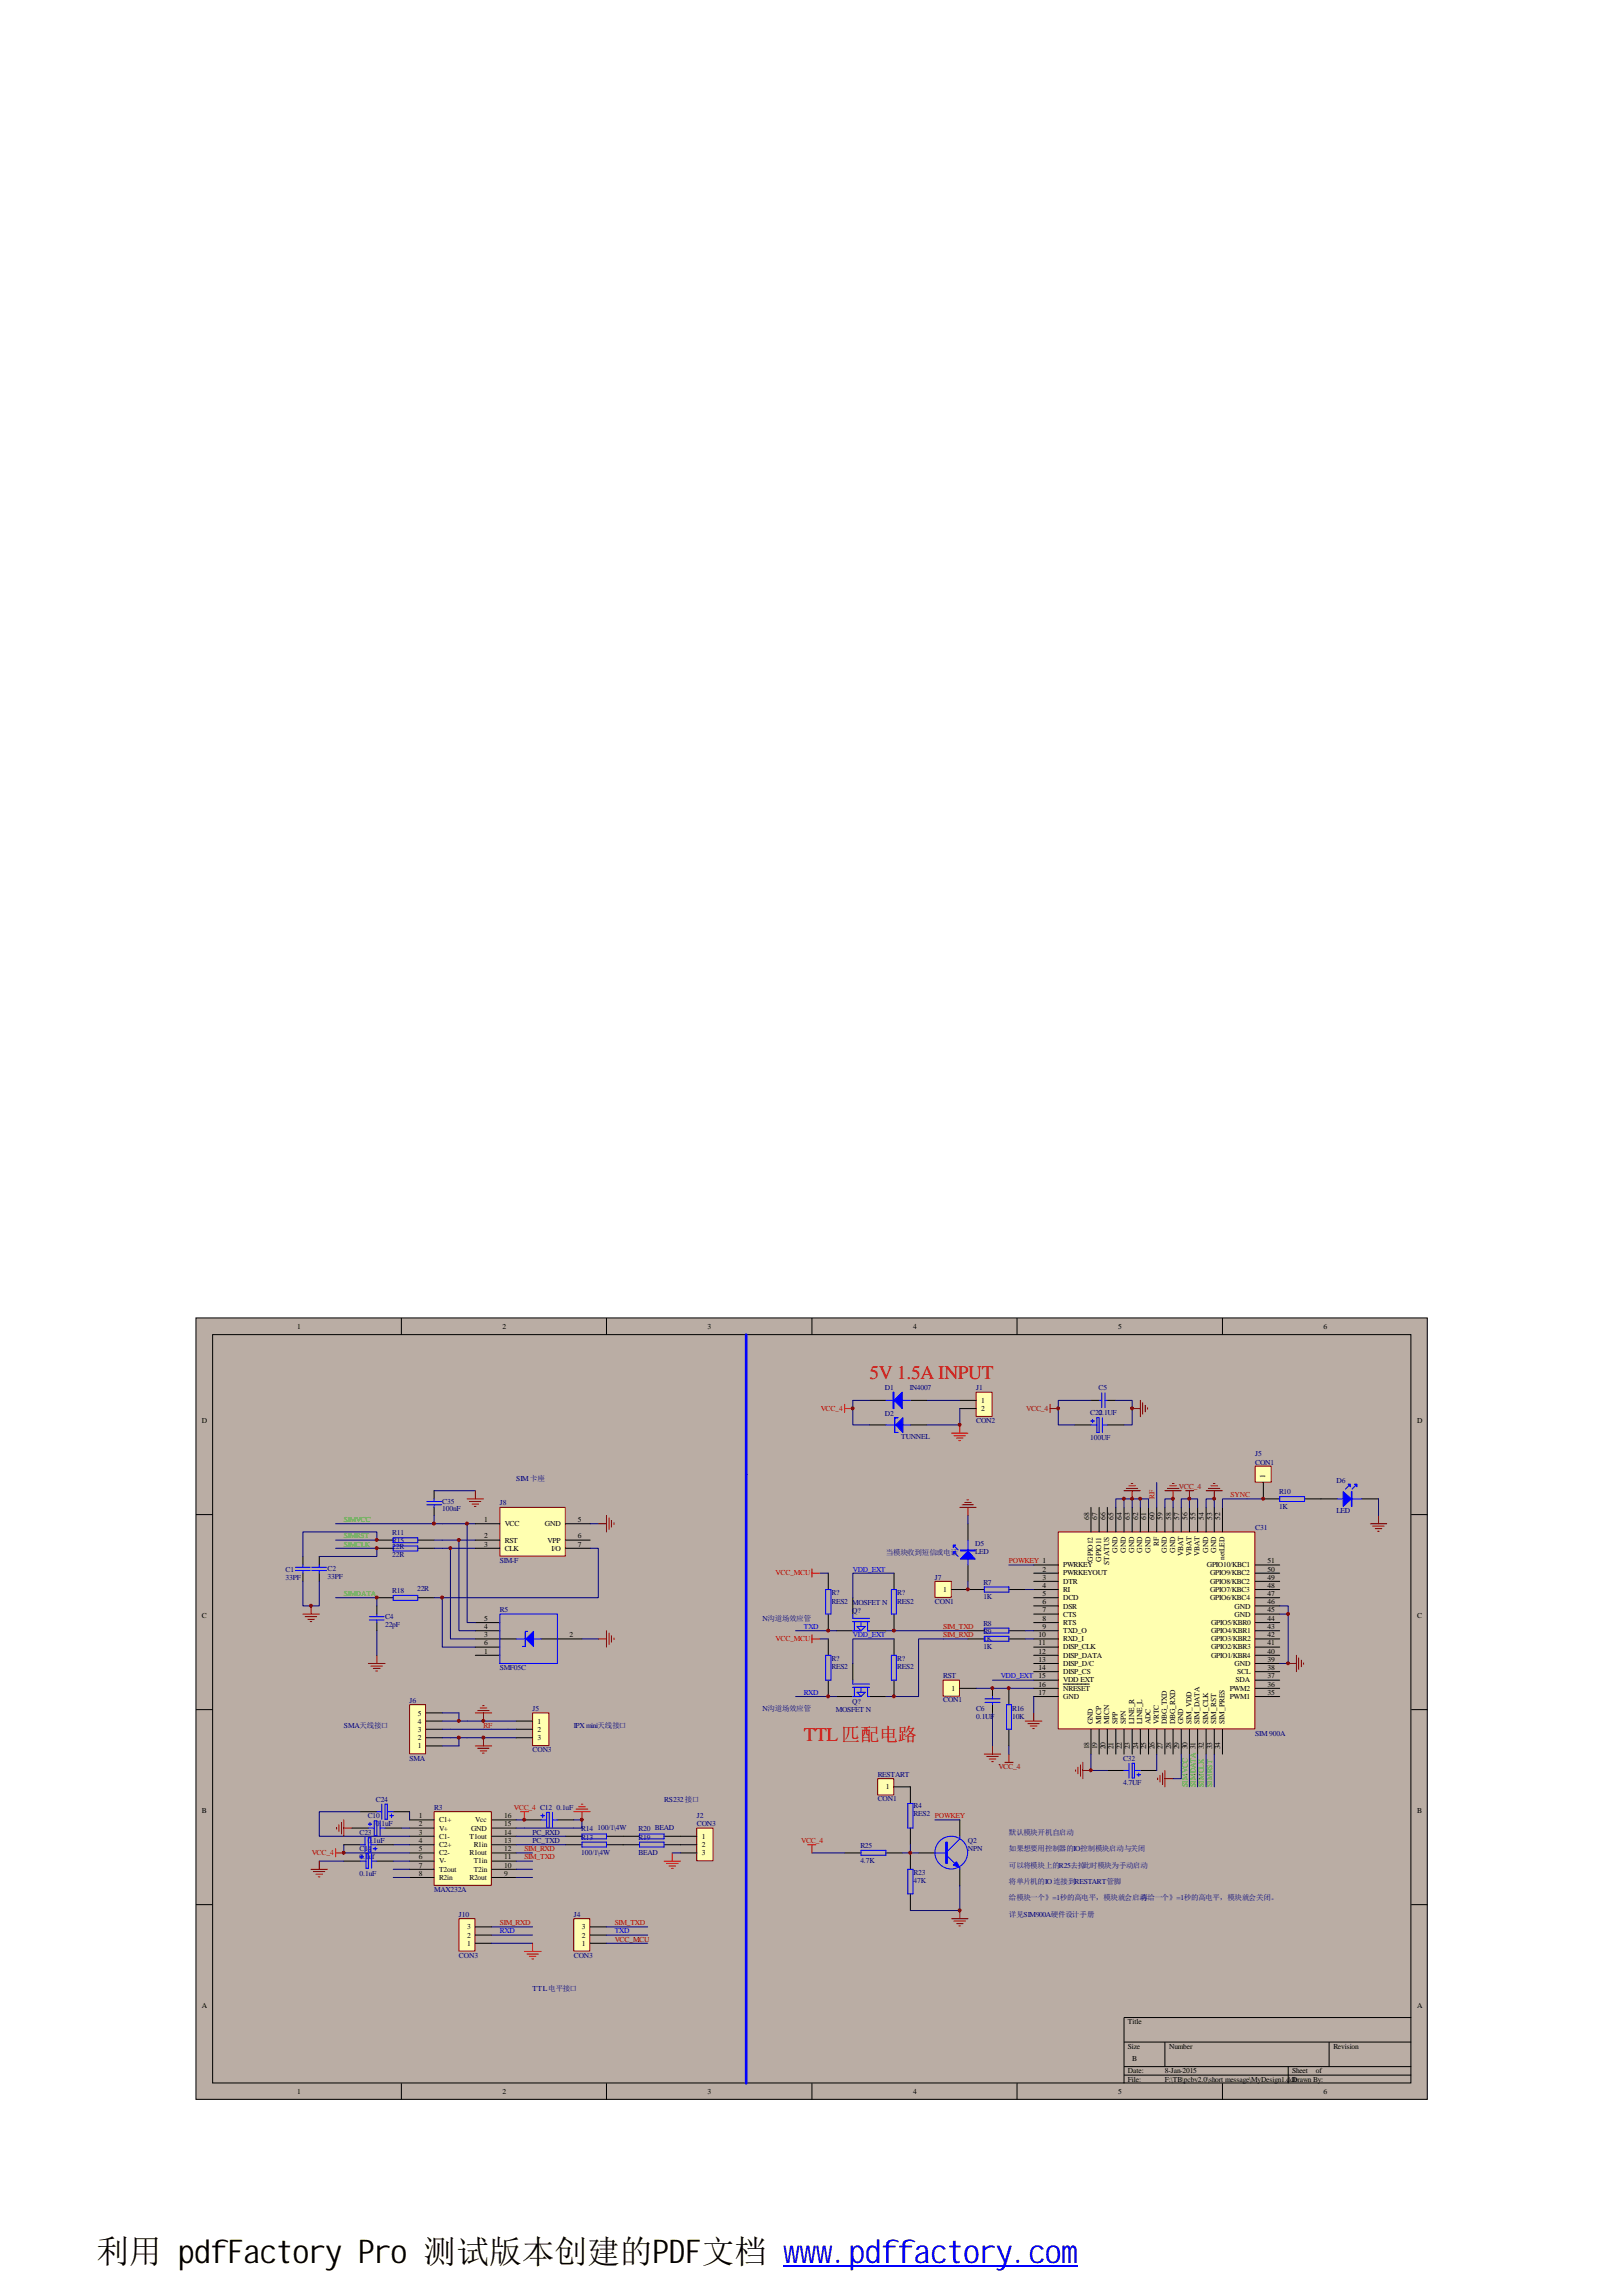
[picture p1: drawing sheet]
<svg xmlns="http://www.w3.org/2000/svg" width="210mm" height="297mm" viewBox="0 0 210 297" stroke-linecap="round" stroke-linejoin="round" font-family="sans-serif">
<defs><g id="words">
<text font-size="4.2" x="12.5" y="292.7">利用 pdfFactory Pro 测试版本创建的PDF文档 www.pdffactory.com</text>
<g font-size="2.5" fill="#f00">
<text x="112.5" y="178.4">5V 1.5A INPUT</text>
<text x="104" y="225.2">TTL匹配电路</text>
</g>
<g font-size="1">
<text x="38.4" y="171.9">1</text>
<text x="65" y="171.9">2</text>
<text x="91.6" y="171.9">3</text>
<text x="118.2" y="171.9">4</text>
<text x="144.7" y="171.9">5</text>
<text x="171.3" y="171.9">6</text>
<text x="26.1" y="184.1">D</text>
<text x="127" y="181.5">1</text>
<text x="127" y="182.5">2</text>
<text x="183.4" y="184.1">D</text>
<text x="163.7" y="191.2" transform="rotate(-90 163.7 191.2)">1</text>
<text x="62.7" y="196.9">1</text>
<text x="65.3" y="197.4">VCC</text>
<text x="70.5" y="197.4">GND</text>
<text x="74.8" y="196.9">5</text>
<text x="140.9" y="196.6" transform="rotate(-90 140.9 196.6)">68</text>
<text x="142" y="196.6" transform="rotate(-90 142 196.6)">67</text>
<text x="143" y="196.6" transform="rotate(-90 143 196.6)">66</text>
<text x="144.1" y="196.6" transform="rotate(-90 144.1 196.6)">65</text>
<text x="145.2" y="196.6" transform="rotate(-90 145.2 196.6)">64</text>
<text x="146.2" y="196.6" transform="rotate(-90 146.2 196.6)">63</text>
<text x="147.3" y="196.6" transform="rotate(-90 147.3 196.6)">62</text>
<text x="148.3" y="196.6" transform="rotate(-90 148.3 196.6)">61</text>
<text x="149.4" y="196.6" transform="rotate(-90 149.4 196.6)">60</text>
<text x="150.5" y="196.6" transform="rotate(-90 150.5 196.6)">59</text>
<text x="151.6" y="196.6" transform="rotate(-90 151.6 196.6)">58</text>
<text x="152.6" y="196.6" transform="rotate(-90 152.6 196.6)">57</text>
<text x="153.7" y="196.6" transform="rotate(-90 153.7 196.6)">56</text>
<text x="154.7" y="196.6" transform="rotate(-90 154.7 196.6)">55</text>
<text x="155.8" y="196.6" transform="rotate(-90 155.8 196.6)">54</text>
<text x="156.8" y="196.6" transform="rotate(-90 156.8 196.6)">53</text>
<text x="157.9" y="196.6" transform="rotate(-90 157.9 196.6)">52</text>
<text x="62.7" y="199">2</text>
<text x="62.7" y="200.1">3</text>
<text x="65.3" y="199.6">RST</text>
<text x="65.3" y="200.6">CLK</text>
<text x="70.9" y="199.6">VPP</text>
<text x="71.4" y="200.6">I/O</text>
<text x="74.8" y="199">6</text>
<text x="74.8" y="200.1">7</text>
<text x="134.9" y="203.3">2</text>
<text x="137.6" y="202.8">PWRKEY</text>
<text x="137.6" y="203.8">PWRKEYOUT</text>
<text x="141.4" y="202" transform="rotate(-90 141.4 202)">GPIO12</text>
<text x="142.5" y="202" transform="rotate(-90 142.5 202)">GPIO11</text>
<text x="143.6" y="202.5" transform="rotate(-90 143.6 202.5)">STATUS</text>
<text x="144.6" y="200.9" transform="rotate(-90 144.6 200.9)">GND</text>
<text x="145.7" y="200.9" transform="rotate(-90 145.7 200.9)">GND</text>
<text x="146.8" y="200.9" transform="rotate(-90 146.8 200.9)">GND</text>
<text x="147.8" y="200.9" transform="rotate(-90 147.8 200.9)">GND</text>
<text x="148.9" y="200.9" transform="rotate(-90 148.9 200.9)">GND</text>
<text x="149.9" y="200" transform="rotate(-90 149.9 200)">RF</text>
<text x="151" y="200.9" transform="rotate(-90 151 200.9)">GND</text>
<text x="152.1" y="200.9" transform="rotate(-90 152.1 200.9)">GND</text>
<text x="153.1" y="201.4" transform="rotate(-90 153.1 201.4)">VBAT</text>
<text x="154.2" y="201.4" transform="rotate(-90 154.2 201.4)">VBAT</text>
<text x="155.2" y="201.4" transform="rotate(-90 155.2 201.4)">VBAT</text>
<text x="156.2" y="202.8">GPIO10/KBC1</text>
<text x="156.3" y="200.9" transform="rotate(-90 156.3 200.9)">GND</text>
<text x="156.6" y="203.8">GPIO9/KBC2</text>
<text x="157.4" y="200.9" transform="rotate(-90 157.4 200.9)">GND</text>
<text x="158.5" y="201.8" transform="rotate(-90 158.5 201.8)">netLED</text>
<text x="164" y="203.3">50</text>
<text x="164" y="202.2">51</text>
<text x="26.1" y="209.4">C</text>
<text x="62.7" y="209.7">5</text>
<text x="122" y="205.9">1</text>
<text x="134.9" y="204.4">3</text>
<text x="134.9" y="205.4">4</text>
<text x="134.9" y="206.5">5</text>
<text x="134.9" y="207.5">6</text>
<text x="134.9" y="208.6">7</text>
<text x="134.9" y="209.7">8</text>
<text x="137.6" y="204.9">DTR</text>
<text x="137.6" y="205.9">RI</text>
<text x="137.6" y="207">DCD</text>
<text x="137.6" y="208.1">DSR</text>
<text x="137.6" y="209.2">CTS</text>
<text x="156.6" y="207">GPIO6/KBC4</text>
<text x="156.6" y="205.9">GPIO7/KBC3</text>
<text x="156.6" y="204.9">GPIO8/KBC2</text>
<text x="159.8" y="209.2">GND</text>
<text x="159.8" y="208.1">GND</text>
<text x="164" y="209.7">44</text>
<text x="164" y="208.6">45</text>
<text x="164" y="207.5">46</text>
<text x="164" y="206.5">47</text>
<text x="164" y="205.4">48</text>
<text x="164" y="204.4">49</text>
<text x="183.4" y="209.4">C</text>
<text x="62.7" y="213.9">1</text>
<text x="62.7" y="212.9">6</text>
<text x="62.7" y="211.8">3</text>
<text x="62.7" y="210.8">4</text>
<text x="73.7" y="211.8">2</text>
<text x="134.4" y="211.8">10</text>
<text x="134.4" y="212.9">11</text>
<text x="134.4" y="213.9">12</text>
<text x="134.4" y="215">13</text>
<text x="134.9" y="210.8">9</text>
<text x="137.6" y="210.2">RTS</text>
<text x="137.6" y="211.3">TXD_O</text>
<text x="137.6" y="212.3">RXD_I</text>
<text x="137.6" y="213.4">DISP_CLK</text>
<text x="137.6" y="214.5">DISP_DATA</text>
<text x="137.6" y="215.5">DISP_D/C</text>
<text x="156.7" y="214.5">GPIO1/KBR4</text>
<text x="156.7" y="213.4">GPIO2/KBR3</text>
<text x="156.7" y="212.3">GPIO3/KBR2</text>
<text x="156.7" y="211.3">GPIO4/KBR1</text>
<text x="156.7" y="210.2">GPIO5/KBR0</text>
<text x="159.8" y="215.5">GND</text>
<text x="164" y="215">39</text>
<text x="164" y="213.9">40</text>
<text x="164" y="212.9">41</text>
<text x="164" y="211.8">42</text>
<text x="164" y="210.8">43</text>
<text x="54.1" y="221.9">5</text>
<text x="123.1" y="218.7">1</text>
<text x="134.4" y="216.1">14</text>
<text x="134.4" y="218.2">16</text>
<text x="134.4" y="219.3">17</text>
<text x="137.6" y="216.6">DISP_CS</text>
<text x="137.6" y="217.7">VDD EXT</text>
<text x="137.6" y="218.7">NRESET</text>
<text x="137.6" y="219.8">GND</text>
<text x="159.1" y="219.8">PWM1</text>
<text x="159.1" y="218.7">PWM2</text>
<text x="159.9" y="217.7">SDA</text>
<text x="160.1" y="216.6">SCL</text>
<text x="164" y="219.3">35</text>
<text x="164" y="218.2">36</text>
<text x="164" y="217.1">37</text>
<text x="164" y="216.1">38</text>
<text x="54.1" y="226.2">1</text>
<text x="54.1" y="225.1">2</text>
<text x="54.1" y="224.1">3</text>
<text x="54.1" y="223">4</text>
<text x="69.6" y="223">1</text>
<text x="69.6" y="224.1">2</text>
<text x="69.6" y="225.1">3</text>
<text x="140.9" y="226.3" transform="rotate(-90 140.9 226.3)">18</text>
<text x="141.4" y="223.1" transform="rotate(-90 141.4 223.1)">GND</text>
<text x="142" y="226.3" transform="rotate(-90 142 226.3)">19</text>
<text x="142.5" y="223.1" transform="rotate(-90 142.5 223.1)">MICP</text>
<text x="143" y="226.3" transform="rotate(-90 143 226.3)">20</text>
<text x="143.6" y="223.1" transform="rotate(-90 143.6 223.1)">MICN</text>
<text x="144.1" y="226.3" transform="rotate(-90 144.1 226.3)">21</text>
<text x="144.6" y="223.1" transform="rotate(-90 144.6 223.1)">SPP</text>
<text x="145.2" y="226.3" transform="rotate(-90 145.2 226.3)">22</text>
<text x="145.7" y="223.1" transform="rotate(-90 145.7 223.1)">SPN</text>
<text x="146.2" y="226.3" transform="rotate(-90 146.2 226.3)">23</text>
<text x="146.8" y="223.1" transform="rotate(-90 146.8 223.1)">LINE_R</text>
<text x="147.3" y="226.3" transform="rotate(-90 147.3 226.3)">24</text>
<text x="147.8" y="223.1" transform="rotate(-90 147.8 223.1)">LINE_L</text>
<text x="148.3" y="226.3" transform="rotate(-90 148.3 226.3)">25</text>
<text x="148.9" y="223.1" transform="rotate(-90 148.9 223.1)">ADC</text>
<text x="149.4" y="226.3" transform="rotate(-90 149.4 226.3)">26</text>
<text x="149.9" y="223.1" transform="rotate(-90 149.9 223.1)">VRTC</text>
<text x="150.5" y="226.3" transform="rotate(-90 150.5 226.3)">27</text>
<text x="151" y="223.1" transform="rotate(-90 151 223.1)">DBG_TXD</text>
<text x="151.6" y="226.3" transform="rotate(-90 151.6 226.3)">28</text>
<text x="152.1" y="223.1" transform="rotate(-90 152.1 223.1)">DBG_RXD</text>
<text x="152.6" y="226.3" transform="rotate(-90 152.6 226.3)">29</text>
<text x="153.1" y="223.1" transform="rotate(-90 153.1 223.1)">GND</text>
<text x="153.7" y="226.3" transform="rotate(-90 153.7 226.3)">30</text>
<text x="154.2" y="223.1" transform="rotate(-90 154.2 223.1)">SIM_VDD</text>
<text x="155.2" y="223.1" transform="rotate(-90 155.2 223.1)">SIM_DATA</text>
<text x="155.8" y="226.3" transform="rotate(-90 155.8 226.3)">32</text>
<text x="156.3" y="223.1" transform="rotate(-90 156.3 223.1)">SIM_CLK</text>
<text x="156.8" y="226.3" transform="rotate(-90 156.8 226.3)">33</text>
<text x="157.4" y="223.1" transform="rotate(-90 157.4 223.1)">SIM_RST</text>
<text x="157.9" y="226.3" transform="rotate(-90 157.9 226.3)">34</text>
<text x="158.5" y="223.1" transform="rotate(-90 158.5 223.1)">SIM_PRES</text>
<text x="114.6" y="231.5">1</text>
<text x="26.1" y="234.6">B</text>
<text x="90.8" y="237.9">1</text>
<text x="90.8" y="239">2</text>
<text x="183.4" y="234.6">B</text>
<text x="90.8" y="240">3</text>
<text x="60.5" y="251.7">1</text>
<text x="60.5" y="250.7">2</text>
<text x="60.5" y="249.6">3</text>
<text x="75.3" y="251.7">1</text>
<text x="75.3" y="250.7">2</text>
<text x="75.3" y="249.6">3</text>
<text x="26.1" y="259.8">A</text>
<text x="146" y="261.9">Title</text>
<text x="183.4" y="259.8">A</text>
<text x="146" y="265">Size</text>
<text x="146" y="268.2">Date:</text>
<text x="146" y="269.3">File:</text>
<text x="146.5" y="266.6">B</text>
<text x="150.7" y="268.2">8-Jan-2015</text>
<text x="150.7" y="269.3">F:\TB\pcbv2.0\short message\MyDesign1.ddb</text>
<text x="151.3" y="265">Number</text>
<text x="167.2" y="268.2">Sheet</text>
<text x="167.2" y="269.3">Drawn By:</text>
<text x="170.3" y="268.2">of</text>
<text x="172.6" y="265">Revision</text>
<text x="38.4" y="270.9">1</text>
<text x="65" y="270.9">2</text>
<text x="91.6" y="270.9">3</text>
<text x="118.2" y="270.9">4</text>
<text x="144.7" y="270.9">5</text>
<text x="171.3" y="270.9">6</text>
</g>
<g font-size="1" fill="#000080">
<text x="114.5" y="179.9">D1</text>
<text x="117.7" y="179.9">IN4007</text>
<text x="126.3" y="179.9">J1</text>
<text x="142.2" y="179.9">C5</text>
<text x="114.5" y="183.2">D2</text>
<text x="126.3" y="184.1">CON2</text>
<text x="141.1" y="183.1">C22</text>
<text x="142.2" y="183.1">0.1UF</text>
<text x="66.8" y="191.6">SIM 卡座</text>
<text x="116.6" y="186.2">TUNNEL</text>
<text x="141.1" y="186.3">100UF</text>
<text x="162.4" y="188.4">J5</text>
<text x="162.4" y="189.5">CON1</text>
<text x="173" y="191.8">D6</text>
<text x="57.2" y="194.5">C35</text>
<text x="57.2" y="195.5">100nF</text>
<text x="64.7" y="194.8">J8</text>
<text x="162.4" y="198">C31</text>
<text x="165.5" y="193.3">R10</text>
<text x="165.5" y="195.2">1K</text>
<text x="173" y="195.7">LED</text>
<text x="37" y="203.3">C1</text>
<text x="42.4" y="203.2">C2</text>
<text x="50.8" y="199.7">R15</text>
<text x="50.8" y="201.5">22R</text>
<text x="50.8" y="198.6">R11</text>
<text x="50.8" y="200.4">22R</text>
<text x="64.7" y="202.2">SIM-F</text>
<text x="114.6" y="201.2">当模块收到短信或电话</text>
<text x="126.2" y="200">D5</text>
<text x="126.2" y="201.1">LED</text>
<text x="37" y="204.4">33PF</text>
<text x="42.4" y="204.2">33PF</text>
<text x="49.8" y="209.5">C4</text>
<text x="50.8" y="206.1">R18</text>
<text x="54" y="205.9">22R</text>
<text x="64.7" y="208.6">R5</text>
<text x="98.7" y="209.7">N沟道场效应管</text>
<text x="107.6" y="206.4">R?</text>
<text x="107.6" y="207.5">RES2 MOSFET N</text>
<text x="110.3" y="208.7">Q?</text>
<text x="116.1" y="206.4">R?</text>
<text x="116.1" y="207.5">RES2</text>
<text x="121" y="204.4">J7</text>
<text x="121" y="207.5">CON1</text>
<text x="127.3" y="205">R7</text>
<text x="127.3" y="206.9">1K</text>
<text x="49.8" y="210.4">22pF</text>
<text x="107.6" y="214.9">R?</text>
<text x="107.6" y="216">RES2</text>
<text x="116.1" y="214.9">R?</text>
<text x="116.1" y="216">RES2</text>
<text x="127.3" y="210.3">R8</text>
<text x="127.3" y="212.2">1K</text>
<text x="127.3" y="211.4">R9</text>
<text x="127.3" y="213.3">1K</text>
<text x="53" y="220.3">J6</text>
<text x="64.7" y="216.1">SMF05C</text>
<text x="68.9" y="221.4">J5</text>
<text x="98.7" y="221.4">N沟道场效应管</text>
<text x="108.2" y="221.5">MOSFET N</text>
<text x="110.3" y="220.4">Q?</text>
<text x="122" y="217.1">RST</text>
<text x="122" y="220.2">CON1</text>
<text x="126.3" y="221.3">C6</text>
<text x="131" y="221.3">R16</text>
<text x="44.5" y="223.5">SMA天线接口</text>
<text x="53" y="227.8">SMA</text>
<text x="68.9" y="226.7">CON3</text>
<text x="74.3" y="223.5">IPX mini天线接口</text>
<text x="126.3" y="222.4">0.1UF</text>
<text x="131" y="222.4">10K</text>
<text x="145.3" y="227.8">C32</text>
<text x="162.4" y="224.6">SIM 900A</text>
<text x="48.6" y="233.1">C24</text>
<text x="85.9" y="233.1">RS232接口</text>
<text x="113.6" y="229.9">RESTART</text>
<text x="113.6" y="233">CON1</text>
<text x="118.2" y="234">R4</text>
<text x="145.3" y="231">4.7UF</text>
<text x="46.5" y="237.3">C23</text>
<text x="46.5" y="239.5">C14</text>
<text x="47.6" y="235.2">C10</text>
<text x="47.6" y="238.4">0.1uF</text>
<text x="48.6" y="236.3">0.1uF</text>
<text x="56.2" y="234.2">R3</text>
<text x="68.9" y="237.3">PC_RXD</text>
<text x="68.9" y="238.4">PC_TXD</text>
<text x="72" y="234.2">0.1uF</text>
<text x="75.2" y="236.9">R14</text>
<text x="75.2" y="238">R13</text>
<text x="75.2" y="239.9">100/1\4W</text>
<text x="77.3" y="236.7">100/1\4W</text>
<text x="82.6" y="236.9">R20 BEAD</text>
<text x="82.6" y="238">R19</text>
<text x="82.6" y="239.9">BEAD</text>
<text x="90.2" y="235.2">J2</text>
<text x="90.2" y="236.3">CON3</text>
<text x="111.3" y="239">R25</text>
<text x="118.2" y="234.9">RES2</text>
<text x="125.3" y="238.4">Q2</text>
<text x="125.3" y="239.5">NPN</text>
<text x="130.6" y="237.3">默认模块开机自启动</text>
<text x="130.6" y="239.5">如果想要用控制器的IO控制模块启动与关闭</text>
<text x="46.5" y="240.6">0.1uf</text>
<text x="46.5" y="242.7">0.1uF</text>
<text x="56.2" y="244.8">MAX232A</text>
<text x="111.3" y="241">4.7K</text>
<text x="118.2" y="242.6">R23</text>
<text x="118.2" y="243.7">47K</text>
<text x="130.6" y="241.6">可以将模块上的R25去掉此时模块为手动启动</text>
<text x="130.6" y="243.7">将单片机的IO连接到RESTART管脚</text>
<text x="130.6" y="245.9">给模块一个》=1秒的高电平，模块就会启动</text>
<text x="147.6" y="245.9">再给一个》=1秒的高电平，模块就会关闭。</text>
<text x="59.4" y="248">J10</text>
<text x="74.3" y="248">J4</text>
<text x="130.6" y="248">详见SIM900A硬件设计手册</text>
<text x="59.4" y="253.3">CON3</text>
<text x="68.9" y="257.6">TTL电平接口</text>
<text x="74.3" y="253.3">CON3</text>
</g>
<g font-size="1" fill="#f00">
<text x="106.2" y="182.5">VCC_4</text>
<text x="100.4" y="203.8">VCC_MCU</text>
<text x="100.4" y="212.3">VCC_MCU</text>
</g>
<g font-size="1" fill="#800000">
<text x="132.8" y="182.5">VCC_4</text>
<text x="152.6" y="192.6">VCC_4</text>
<text x="129.2" y="228.8">VCC_4</text>
<text x="79.5" y="251.2">VCC_MCU</text>
</g>
<g font-size="1" fill="#00bf00">
<text x="44.5" y="196.9">SIMVCC</text>
<text x="44.5" y="200.1">SIMCLK</text>
<text x="44.5" y="199">SIMRST</text>
<text x="44.5" y="206.5">SIMDATA</text>
<text x="153.7" y="231.2" transform="rotate(-90 153.7 231.2)">SIMVCC</text>
<text x="154.7" y="231.2" transform="rotate(-90 154.7 231.2)">SIMDATA 31</text>
<text x="155.8" y="231.2" transform="rotate(-90 155.8 231.2)">SIMCLK</text>
<text x="156.8" y="231.2" transform="rotate(-90 156.8 231.2)">SIMRST</text>
</g>
<g font-size="1" fill="#bf0000">
<text x="149.4" y="193.9" transform="rotate(-90 149.4 193.9)">RF</text>
<text x="159.3" y="193.7">SYNC</text>
<text x="130.6" y="202.2">POWKEY 1</text>
<text x="122" y="210.8">SIM_TXD</text>
<text x="122" y="211.8">SIM_RXD</text>
<text x="62.6" y="223.5">RF</text>
<text x="66.5" y="234.2">VCC_4 C12</text>
<text x="67.9" y="239.5">SIM_RXD</text>
<text x="103.7" y="238.4">VCC_4</text>
<text x="121" y="235.2">POWKEY</text>
<text x="40.3" y="240">VCC_4</text>
<text x="67.9" y="240.6">SIM_TXD</text>
<text x="64.7" y="249.1">SIM_RXD</text>
<text x="79.5" y="249.1">SIM_TXD</text>
</g>
<g font-size="1" fill="#00f">
<text x="110.4" y="203.3">VDD_EXT</text>
<text x="104" y="210.8">TXD</text>
<text x="110.4" y="211.8">VDD_EXT</text>
<text x="104" y="219.3">RXD</text>
<text x="129.5" y="217.1">VDD_EXT 15</text>
<text x="64.7" y="250.1">RXD</text>
<text x="79.5" y="250.1">TXD</text>
</g>
<g font-size="1" fill="#080d02">
<text x="54.2" y="235.2">1</text>
<text x="54.2" y="236.3">2</text>
<text x="54.2" y="237.3">3</text>
<text x="54.2" y="238.4">4</text>
<text x="54.2" y="239.5">5</text>
<text x="56.8" y="235.7">C1+</text>
<text x="56.8" y="236.8">V+</text>
<text x="56.8" y="237.9">C1-</text>
<text x="56.8" y="239">C2+</text>
<text x="60.7" y="237.9">T1out</text>
<text x="61" y="236.8">GND</text>
<text x="61.3" y="239">R1in</text>
<text x="61.5" y="235.7">Vcc</text>
<text x="65.2" y="239.5">12</text>
<text x="65.2" y="238.4">13</text>
<text x="65.2" y="237.3">14</text>
<text x="65.2" y="236.3">15</text>
<text x="65.2" y="235.2">16</text>
<text x="54.2" y="240.6">6</text>
<text x="54.2" y="241.6">7</text>
<text x="54.2" y="242.7">8</text>
<text x="56.8" y="240">C2-</text>
<text x="56.8" y="241.1">V-</text>
<text x="56.8" y="242.1">T2out</text>
<text x="56.8" y="243.2">R2in</text>
<text x="60.7" y="243.2">R2out</text>
<text x="60.7" y="240">R1out</text>
<text x="61.3" y="242.1">T2in</text>
<text x="61.3" y="241.1">T1in</text>
<text x="65.2" y="242.7">9</text>
<text x="65.2" y="241.6">10</text>
<text x="65.2" y="240.6">11</text>
</g>
</g></defs>
<path d="M25.4 170.5h159.3v101.1h-159.3z" fill="#baada4"/>
<g fill="none" stroke="#000" stroke-width=".13">
<path d="M25.4 170.5h159.3v101.1h-159.3zM27.5 172.7h155.1v96.8h-155.1zM51.9 170.5v2.2M78.5 170.5v2.2M105.1 170.5v2.2M131.6 170.5v2.2M158.2 170.5v2.2M25.4 195.9h2.1M125.3 197.1v2.1M139.1 184.3h2.1M141.2 181.2h1M143.3 181.2h1.1"/>
<path d="M143.3 184.3h2.2M163.5 193.9h2.1M168.8 193.9h4.3M176.2 193.9h2.2M182.6 195.9h2.1M125.3 202.5v2.1M125.3 211h2.1M125.3 205.6h2.1M125.3 212h2.1M130.6 211h2.1M130.6 218.4v2.1M130.6 205.6h2.1"/>
<path d="M130.6 212h2.1M25.4 221.2h2.1M109.3 239.7h2.1M114.6 239.7h2.2M130.6 223.7v2.2M143.3 229.1h2.2M147.6 229.1h2.1M182.6 221.2h2.1M25.4 246.4h2.1M182.6 246.4h2.1M51.9 269.5v2.1M78.5 269.5v2.1"/>
<path d="M105.1 269.5v2.1M131.6 269.5v2.1M145.5 264.2h37.1M145.5 267.4h37.1M145.5 268.5h37.1M150.7 264.2v3.2M158.2 269.5v2.1M166.7 267.4v2.1M172 264.2v3.2M182.6 261h-37.1v8.5"/>
</g>
<g fill="none" stroke="#00f" stroke-width=".13">
<path d="M125.3 199.2v3.3M141.2 183.8h.4M141.2 184.3h.7M141.4 183.6v.5M141.9 183.4h.3v1.9h-.3zM142.2 181.2h.4M142.6 180.2v1.9M142.7 184.3h.6M142.7 183.4v1.9M143 181.2h.3M143 180.2v1.9M165.6 193.6h3.2v.7h-3.2z"/>
<path d="M173.1 193.9h3.1M174.5 192.2l-.4 .4M175.4 192.2l-.4 .4M123.6 200.1l.4 .4M123.6 200.9l.4 .5M127.4 205.3h3.2v.7h-3.2zM127.4 210.6h3.2v.7h-3.2zM127.4 211.7h3.2v.6h-3.2zM111.4 239.4h3.2v.6h-3.2zM130.3 220.5h.6v3.2h-.6zM145.5 229.1h.6M146.1 228.1v1.9"/>
<path d="M146.5 228.1h.3v1.9h-.3zM146.8 229.1h.8M147.2 229.6h.4M147.4 229.4v.4"/>
</g>
<g fill="#00f" stroke="#00f" stroke-width=".13">
<path d="M173.8 193l1.1 .9-1.1 1z" fill-rule="evenodd"/>
<path d="M174.9 193h.1v1.9h-.1z" fill-rule="evenodd"/>
<path d="M175.3 192h.3v.3z" fill-rule="evenodd"/>
<path d="M174.5 192h.3v.3z" fill-rule="evenodd"/>
<path d="M125.3 200.6l.9 1.1h-1.9z" fill-rule="evenodd"/>
<path d="M124.3 200.5h1.9v.1h-1.9z" fill-rule="evenodd"/>
<path d="M123.4 199.9h.3l-.3 .3z" fill-rule="evenodd"/>
<path d="M123.4 200.7h.3l-.3 .4z" fill-rule="evenodd"/>
</g>
<path d="M137 198.2h25.4v25.5h-25.4z" fill="#ffffb0"/>
<g fill="none" stroke="#800000" stroke-width=".13">
<path d="M124.2 195h2.1M124.5 194.7h1.5M124.8 194.4h.9M125.1 194h.2M125.3 195v1.1M135.9 181.7v1M135.9 182.2h1M136.9 198.2h25.5v25.5h-25.5zM145.5 192.9h2.1M145.8 192.6h1.4M146.1 192.2h.8M146.4 191.9h.2"/>
<path d="M146.5 192.9v1M146.5 182.2h1.1M147.6 181.2v2.1M147.9 181.5v1.5M148.2 181.8v.9M148.5 182.1v.2M150.7 192.9h2.2M151.1 192.6h1.5M151.4 192.2h.8M151.7 191.9h.2M151.8 192.9v1M153.4 192.9h1.1"/>
<path d="M153.9 192.9v1M177.3 197.1h2.2M177.6 197.4h1.5M178 197.8h.8M178.3 198.1h.2M178.4 196.1v1M166.7 215.2h1.1M167.8 214.2v2.1M168.1 214.5v1.5M168.4 214.8v.8M168.7 215.1v.2M61.5 225.9h2.1"/>
<path d="M61.5 221.6h2.1M61.8 226.2h1.5M61.8 221.3h1.5M62.1 226.5h.9M62.1 221h.9M62.4 226.8h.3M62.4 220.7h.3M62.6 221.6v1.1M62.6 224.8v1.1M127.4 226.9h2.1M127.7 227.2h1.5M128 227.6h.9"/>
<path d="M128.3 227.9h.3M128.4 225.9v1M130 228h1.1M130.6 226.9v1.1M132.7 222.7h2.1M133 223h1.5M133.3 223.3h.9M133.6 223.6h.3M133.8 221.6v1.1M139.2 229v.2M139.5 228.6v.9M139.8 228.3v1.5"/>
<path d="M140.1 228v2.1M140.1 229.1h1.1M149.8 230v.2M150.1 229.7v.8M150.5 229.4v1.5M150.7 229.1v2.1M150.7 230.1h1.1M123.1 248.2h2.2M123.4 248.5h1.5M123.8 248.9h.8M124.1 249.2h.2M124.2 247.2v1"/>
</g>
<g fill="none" stroke="#000" stroke-width=".13">
<path d="M141.2 195v3.2M142.2 195v3.2M143.3 195v3.2M144.4 195v3.2M145.5 195v3.2M146.5 195v3.2M147.6 195v3.2M148.6 195v3.2M149.7 195v3.2M150.7 195v3.2M151.8 195v3.2M152.9 195v3.2"/>
<path d="M153.9 195v3.2M155 195v3.2M156.1 195v3.2M157.1 195v3.2M158.2 195v3.2M128.4 218.4v1.1M133.8 202.5h3.1M133.8 203.5h3.1M133.8 204.6h3.1M133.8 205.6h3.1M133.8 206.7h3.1M133.8 207.8h3.1"/>
<path d="M133.8 208.8h3.1M133.8 209.9h3.1M133.8 211h3.1M133.8 212h3.1M133.8 213.1h3.1M133.8 214.2h3.1M133.8 215.2h3.1M133.8 216.3h3.1M133.8 217.4h3.1M133.8 218.4h3.1M133.8 219.5h3.1M137.6 217.9h3.4"/>
<path d="M162.4 202.5h3.2M162.4 203.5h3.2M162.4 204.6h3.2M162.4 205.6h3.2M162.4 206.7h3.2M162.4 207.8h3.2M162.4 208.8h3.2M162.4 209.9h3.2M162.4 211h3.2M162.4 212h3.2M162.4 213.1h3.2M162.4 214.2h3.2"/>
<path d="M162.4 215.2h3.2M162.4 216.3h3.2M162.4 217.4h3.2M162.4 218.4h3.2M162.4 219.5h3.2M117.8 239.7v2.1M118.9 239.7h2.1M124.2 235.4v2.2M128.4 220.5v1.1M141.2 223.7v3.2M142.2 223.7v3.2M143.3 223.7v3.2"/>
<path d="M144.4 223.7v3.2M145.5 223.7v3.2M146.5 223.7v3.2M147.6 223.7v3.2M148.6 223.7v3.2M149.7 223.7v3.2M150.7 223.7v3.2M151.8 223.7v3.2M152.9 223.7v3.2M153.9 223.7v3.2M155 223.7v3.2M156.1 223.7v3.2"/>
<path d="M157.1 223.7v3.2M158.2 223.7v3.2M117.8 245v2.2M124.2 241.8v2.2"/>
</g>
<g fill="none" stroke="#00f" stroke-width=".13">
<path d="M127.5 219.8h1.9M128.4 219.5v.3M121 239.7h1.6M124.2 237.6v.3l-1.6 1.6M127.5 220.2h1.9M128.4 220.2v.3M117.5 241.8h.7v3.2h-.7zM122.6 240.1l1 1M124.2 241.6v.2"/>
<circle cx="123.1" cy="239.7" r="2.12"/>
</g>
<g fill="none" stroke="#000080" stroke-width=".13">
<path d="M141.2 181.2h-4.3v3.1h2.2M144.4 181.2h2.1v3.1h-1M149.7 191.8v3.2M150.7 195v-1.1h1.1v1.1M152.9 195v-1.1h2.1v1.1M153.9 193.9v1.1M156.1 195v-1.1h1v1.1M161.4 193.9h2.1M178.4 193.9v2.2M122 211h3.3M122 212h3.3M126.3 218.4h7.5"/>
<path d="M128.4 217.4h5.4M130.6 202.5h3.2M132.7 211h1.1M132.7 212h1.1M133.8 219.5v2.1M58.3 223.7h4.3M105.1 239.7h4.2M116.8 239.7h2.1M121 235.4h3.2M128.4 221.6v4.3M130.6 225.9v1M141.2 226.9v2.2"/>
<path d="M155 226.9v4.3M156.1 226.9v4.3M157.1 226.9v4.3M124.2 244v3.2h-6.4"/>
</g>
<g fill="#00f" stroke="#00f" stroke-width=".13">
<path d="M122.4 238.3h.2v2.8h-.2z" fill-rule="evenodd"/>
<path d="M123.8 240.9l.4 .7-.8-.3z" fill-rule="evenodd"/>
</g>
<path d="M53 220.6h2.1v6.3h-2.1z" fill="#ffffb0"/>
<path d="M53 220.5h2.1v6.4h-2.1z" fill="none" stroke="#800000" stroke-width=".13"/>
<path d="M55.1 225.9h2.1M55.1 224.8h2.1M55.1 223.7h2.1M55.1 222.7h2.1M55.1 221.6h2.1" fill="none" stroke="#000" stroke-width=".13"/>
<path d="M57.2 221.6h2.2v1.1h1.1M57.2 222.7h2.2M57.2 223.7h1.1M57.2 224.8h1.1M57.2 225.9h2.2M62.6 223.7h1" fill="none" stroke="#000080" stroke-width=".13"/>
<path d="M74.3 248.3h2v4.1h-2z" fill="#ffffb0"/>
<path d="M74.3 248.2h2v4.2h-2z" fill="none" stroke="#800000" stroke-width=".13"/>
<path d="M76.4 251.4h2.1M76.4 250.3h2.1M76.4 249.3h2.1" fill="none" stroke="#000" stroke-width=".13"/>
<path d="M63.6 223.7h2.1M78.5 251.4h5.3M78.5 250.3h5.3M78.5 249.3h5.3" fill="none" stroke="#000080" stroke-width=".13"/>
<path d="M104.5 238.7h1.1M105.1 238.7v1" fill="none" stroke="#bf0000" stroke-width=".13"/>
<path d="M69 221.6h2v4.2h-2z" fill="#ffffb0"/>
<path d="M68.9 221.6h2.1v4.2h-2.1z" fill="none" stroke="#800000" stroke-width=".13"/>
<path d="M66.8 222.7h2.1M66.8 223.7h2.1M66.8 224.8h2.1" fill="none" stroke="#000" stroke-width=".13"/>
<path d="M96.6 172.7v96.8" fill="none" stroke="#00f" stroke-width=".34"/>
<path d="M59.4 248.3h2.1v4.1h-2.1z" fill="#ffffb0"/>
<path d="M59.4 248.2h2.1v4.2h-2.1z" fill="none" stroke="#800000" stroke-width=".13"/>
<path d="M61.5 251.4h2.1M61.5 250.3h2.1M61.5 249.3h2.1" fill="none" stroke="#000" stroke-width=".13"/>
<path d="M63.6 251.4h5.3M63.6 250.3h5.3M63.6 249.3h5.3" fill="none" stroke="#000080" stroke-width=".13"/>
<path d="M67.9 252.5h2.1M68.2 252.8h1.5M68.5 253.1h.8M68.8 253.4h.2M68.9 251.4v1.1" fill="none" stroke="#bf0000" stroke-width=".13"/>
<path d="M126.4 180.2h2v3h-2z" fill="#ffffb0"/>
<g fill="none" stroke="#800000" stroke-width=".13">
<path d="M60.5 193.9h2.1M60.7 194.3h1.5M61.1 194.6h.8M61.4 194.9h.2M61.5 192.9v1M77.4 197.1h1.1M78.5 196.1v2.1M78.8 196.4v1.5M79.1 196.7v.9M79.5 197v.2M126.3 180.1h2.1v3.1h-2.1zM47.7 215.2h2.1"/>
<path d="M48 215.5h1.5M48.3 215.8h.9M48.6 216.2h.3M48.8 214.2v1M77.4 212h1.1M78.5 211v2.1M78.8 211.3v1.5M79.1 211.6v.9M79.5 211.9v.2"/>
</g>
<g fill="none" stroke="#000" stroke-width=".13">
<path d="M48.8 199.2h2.1M54.1 199.2h2.1M56.2 192.9v1M56.2 195v1.1M112.5 181.2h2.1M117.8 181.2h2.1M124.2 181.2h2.1M124.2 182.2h2.1M48.8 207.8v1M48.8 209.9v1.1M48.8 200.3h2.1M48.8 206.7h2.1"/>
<path d="M54.1 200.3h2.1M54.1 206.7h2.1M61.5 212h5.3M61.5 214.2h3.2M61.5 213.1h3.2M61.5 211h3.2M61.5 209.9h3.2M70 212h5.3"/>
</g>
<g fill="none" stroke="#00f" stroke-width=".13">
<path d="M50.9 199h3.2v.6h-3.2zM55.2 194.3h1.9M55.2 194.7h1.9M56.2 193.9v.4M56.2 194.7v.3M114.6 181.2h3.2M47.8 209.2h1.9M47.8 209.6h1.9M48.8 208.8v.4M48.8 209.6v.3M50.9 200h3.2v.6h-3.2zM50.9 206.4h3.2v.6h-3.2z"/>
<path d="M64.7 208.8h7.4v6.4h-7.4zM66.8 212h3.2"/>
</g>
<g fill="none" stroke="#000080" stroke-width=".13">
<path d="M43.4 199.2h5.4M43.4 197.1h18.1M56.2 199.2h5.3M56.2 196.1v1M56.2 192.9h5.3M76.4 197.1h1M110.4 181.2h2.1M119.9 181.2h4.3M43.4 200.3h5.4M43.4 206.7h5.4v1.1M48.8 211v3.2M56.2 200.3h5.3"/>
<path d="M75.3 212h2.1"/>
</g>
<path d="M109.3 181.7v1M109.3 182.2h1.1M123.1 185.4h2.2M123.4 185.7h1.5M123.8 186h.8M124.1 186.4h.2M124.2 184.3v1.1" fill="none" stroke="#f00" stroke-width=".13"/>
<g fill="#00f" stroke="#00f" stroke-width=".13">
<path d="M115.6 180.1h.1v2.1h-.1z" fill-rule="evenodd"/>
<path d="M115.7 181.2l1.1-1.1v2.1z" fill-rule="evenodd"/>
<path d="M68 211.1h.3h-.3v1.9h-.4h.4z" fill-rule="evenodd"/>
<path d="M68.1 212l.9-.9v1.9z" fill-rule="evenodd"/>
</g>
<path d="M64.7 195.1h8.5v6.2h-8.5z" fill="#ffffb0"/>
<path d="M64.7 195h8.5v6.3h-8.5zM156.1 192.9h2.1M156.4 192.6h1.5M156.7 192.2h.9M157 191.9h.2M157.1 192.9v1M39.2 208.8h2.1M39.5 209.2h1.5M39.8 209.5h.9M40.1 209.8h.2M40.3 207.8v1" fill="none" stroke="#800000" stroke-width=".13"/>
<path d="M61.5 197.1h3.2M61.5 199.2h3.2M73.2 197.1h3.2M73.2 199.2h3.2M39.2 201.4v1.1M39.2 203.5v1.1M41.3 201.4v1.1M41.3 203.5v1.1M61.5 200.3h3.2M73.2 200.3h3.2" fill="none" stroke="#000" stroke-width=".13"/>
<g fill="none" stroke="#000080" stroke-width=".13">
<path d="M48.8 199.2v-1h-9.6v3.2M59.4 199.2v11.8h2.1M60.5 197.1v12.8h1M125.3 196.1v1M144.4 195v-1.1h4.2v1.1M145.5 193.9v1.1M146.5 193.9v1.1M147.6 193.9v1.1M161.4 193.9h-3.2v1.1M39.2 204.6v3.2h2.1v-3.2M48.8 200.3v1.1h-7.5M57.2 206.7v6.4h4.3"/>
<path d="M58.3 200.3v11.7h3.2M76.4 200.3h1v6.4h-21.2M125.3 204.6v1M132.7 205.6h1.1M165.6 207.8h1.1v7.4h-1.1M165.6 208.8h1.1M141.2 229.1h2.1M149.7 226.9v2.2M152.9 226.9v3.2h-1.1M153.9 226.9v4.3"/>
</g>
<path d="M38.2 203.2h1.9M38.2 202.8h1.9M39.2 202.5v.3M39.2 203.2v.3M40.3 203.2h1.9M40.3 202.8h1.9M41.3 202.5v.3M41.3 203.2v.3" fill="none" stroke="#00f" stroke-width=".13"/>
<path d="M122.1 217.4h2.1v2h-2.1z" fill="#ffffb0"/>
<path d="M122 217.4h2.2v2h-2.2z" fill="none" stroke="#800000" stroke-width=".13"/>
<path d="M124.2 218.4h2.1M117.8 231.2v2.1M117.8 236.5v2.2" fill="none" stroke="#000" stroke-width=".13"/>
<path d="M117.5 233.3h.7v3.2h-.7z" fill="none" stroke="#00f" stroke-width=".13"/>
<path d="M113.6 230.2h2.1v2h-2.1z" fill="#ffffb0"/>
<path d="M113.6 230.1h2.1v2.1h-2.1z" fill="none" stroke="#800000" stroke-width=".13"/>
<path d="M115.7 231.2h2.1" fill="none" stroke="#000" stroke-width=".13"/>
<path d="M56.2 234.4h7.4v9.5h-7.4z" fill="#ffffb0"/>
<path d="M56.2 234.4h7.4v9.5h-7.4zM40.3 241.8h2.1M40.6 242.1h1.4M40.9 242.5h.8M41.2 242.8h.2M41.3 240.8v1" fill="none" stroke="#800000" stroke-width=".13"/>
<g fill="none" stroke="#080d02" stroke-width=".13">
<path d="M53 235.4h3.2M53 236.5h3.2M53 237.6h3.2M53 238.7h3.2M53 239.7h3.2M63.6 235.4h3.2M63.6 236.5h3.2M63.6 237.6h3.2M63.6 238.7h3.2M63.6 239.7h3.2M53 240.8h3.2M53 241.8h3.2"/>
<path d="M53 242.9h3.2M63.6 240.8h3.2M63.6 241.8h3.2M63.6 242.9h3.2"/>
</g>
<g fill="none" stroke="#000080" stroke-width=".13">
<path d="M44.5 238.7v1h8.5M46.6 234.4h-5.3v3.2h11.7M50.9 238.7h2.1M51.9 236.5h1.1M53 234.4v1M66.8 238.7h2.1M66.8 236.5h7.5M66.8 235.4h1.1M66.8 239.7h2.1M66.8 237.6h2.1M41.3 240.8h3.2M50.9 241.8h2.1"/>
<path d="M50.9 242.9h2.1M50.9 240.8h2.1M66.8 241.8h2.1M66.8 242.9h2.1M66.8 240.8h2.1"/>
</g>
<path d="M43.4 239.2v1M43.4 239.7h1.1M67.4 234.4h1M67.9 234.4v1M74.3 234.4h2.1M74.5 234h1.6M74.9 233.8h.8M75.2 233.4h.2M75.3 234.4v1" fill="none" stroke="#bf0000" stroke-width=".13"/>
<path d="M87 239.7v1.1M85.9 240.8h2.2M86.3 241.1h1.5M86.6 241.4h.8M86.9 241.7h.2" fill="none" stroke="#f00" stroke-width=".13"/>
<g fill="none" stroke="#000" stroke-width=".13">
<path d="M44.5 238.7h2.1M45.6 236.5h2.1M46.6 234.4h2.2M48.8 238.7h2.1M49.8 236.5h2.1M50.9 234.4h2.1M67.9 235.4h2.1M72.1 235.4h2.2M73.2 238.7h2.1M73.2 237.6h2.1M78.5 238.7h4.3M78.5 237.6h4.3"/>
<path d="M85.9 238.7h2.2M85.9 237.6h2.2M44.5 240.8h2.1M48.8 240.8h2.1"/>
</g>
<g fill="none" stroke="#00f" stroke-width=".13">
<path d="M46.6 238.7h.6M47.2 237.7v1.9M47.4 239.8h.3v1.9h-.3zM47.7 236h.4M47.7 236.5h.7M47.7 237.7h.3v1.9h-.3zM47.9 235.8v.4M48 238.7h.8M48.1 239.8v1.9M48.3 239.2h.5M48.4 235.6h.4v1.9h-.4zM48.6 239v.4"/>
<path d="M48.8 234.4h.6M49.2 236.5h.6M49.2 235.6v1.9M49.4 233.4v2M49.8 233.4h.3v2h-.3zM50.1 234.4h.8M50.5 234.9h.4M50.7 234.7v.4M70 234.9h.4M70 235.4h.7M70.2 234.7v.4M70.7 234.5h.4v1.9h-.4z"/>
<path d="M71.5 235.4h.6M71.5 234.5v1.9M75.3 237.3h3.2v.6h-3.2zM75.3 238.3h3.2v.7h-3.2zM82.8 237.3h3.1v.6h-3.1zM82.8 238.3h3.1v.7h-3.1zM46.6 240.2h.4M46.6 240.8h.8M46.8 240v.4M48.1 240.8h.7"/>
</g>
<path d="M90.2 236.5h2.1v4.2h-2.1z" fill="#ffffb0"/>
<path d="M90.2 236.5h2.1v4.2h-2.1z" fill="none" stroke="#800000" stroke-width=".13"/>
<g fill="none" stroke="#000" stroke-width=".13">
<path d="M107.2 203.5v2.1M107.2 208.8v2.2M107.2 212v2.2M107.2 217.4v2.1M108.2 211h2.2M108.2 219.5h2.2M110.4 206.7v2.1M110.4 215.2v2.2M112.5 211h2.1M112.5 219.5h2.1M115.7 203.5v2.1M115.7 208.8v2.2"/>
<path d="M115.7 212v2.2M115.7 217.4v2.1M88.1 237.6h2.1M88.1 238.7h2.1M88.1 239.7h2.1"/>
</g>
<g fill="none" stroke="#000080" stroke-width=".13">
<path d="M103 219.5h5.2M103 211h5.2M106.1 203.5h1.1M106.1 212h1.1M114.6 211h7.4M115.7 203.5h-5.3v3.2M115.7 212h-5.3v3.2M122 212h-3.1v7.5h-4.3M68.9 237.6h4.3M68.9 238.7h4.3M74.3 235.4h1v1.1h-1M87 239.7h1.1"/>
<path d="M117.8 238.7v1"/>
</g>
<g fill="none" stroke="#00f" stroke-width=".13">
<path d="M106.8 205.6h.7v3.2h-.7zM106.8 214.2h.7v3.2h-.7zM110.4 209.8h2.1M110.4 211h1M110.4 208.8v.6h2.1M110.4 217.4v.5h2.1M110.4 218.3h2.1M110.4 219.5h1M110.6 209.8v1.2M110.6 218.3v1.2M110.9 210.4h1.1l-.6 .6zM110.9 218.9h1.1l-.6 .6z"/>
<path d="M111.4 209.8v.6M111.4 218.3v.6M112.3 209.8v1.2h.2M112.3 218.3v1.2h.2M115.4 205.6h.6v3.2h-.6zM115.4 214.2h.6v3.2h-.6z"/>
</g>
<path d="M105.1 203v1M105.1 211.5v1M105.1 203.5h1M105.1 212h1" fill="none" stroke="#f00" stroke-width=".13"/>
<g fill="#800000" stroke="#800000" stroke-width=".13">
<path d="M130.4 218.3h.3v.2l-.2 .1-.1-.1z" fill-rule="evenodd"/>
<path d="M141 228.9h.3v.2l-.2 .1-.1-.1z" fill-rule="evenodd"/>
<path d="M166.5 215h.3v.3l-.1 .1-.2-.1z" fill-rule="evenodd"/>
<path d="M146.4 193.8h.2v.2l-.1 .1-.1-.1z" fill-rule="evenodd"/>
<path d="M151.6 193.8h.3v.2l-.1 .1-.2-.1z" fill-rule="evenodd"/>
<path d="M128.3 218.3h.3v.2l-.2 .1-.1-.1z" fill-rule="evenodd"/>
<path d="M157 193.8h.3v.2l-.2 .1-.1-.1z" fill-rule="evenodd"/>
<path d="M153.8 193.8h.2v.2l-.1 .1-.1-.1z" fill-rule="evenodd"/>
<path d="M166.5 208.7h.3v.2l-.1 .1-.2-.1z" fill-rule="evenodd"/>
<path d="M147.4 193.8h.3v.2l-.2 .1-.1-.1z" fill-rule="evenodd"/>
<path d="M145.3 193.8h.3v.2l-.2 .1-.1-.1z" fill-rule="evenodd"/>
<path d="M115.5 210.8h.3v.3h-.1h-.2z" fill-rule="evenodd"/>
<path d="M107 210.8h.3v.3h-.2h-.1z" fill-rule="evenodd"/>
<path d="M115.5 219.3h.3v.3l-.1 .1-.2-.1z" fill-rule="evenodd"/>
<path d="M107 219.3h.3v.3l-.2 .1-.1-.1z" fill-rule="evenodd"/>
</g>
<path d="M121 204.6h2.1v2.1h-2.1z" fill="#ffffb0"/>
<path d="M121 204.6h2.1v2.1h-2.1z" fill="none" stroke="#800000" stroke-width=".13"/>
<path d="M112.5 184.3h2.1M117.8 184.3h2.1M123.1 205.6h2.2" fill="none" stroke="#000" stroke-width=".13"/>
<path d="M114.6 184.3h3.2" fill="none" stroke="#00f" stroke-width=".13"/>
<g fill="#00f" stroke="#00f" stroke-width=".13">
<path d="M115.8 183.4h.4h-.4v1.9h.4h-.4z" fill-rule="evenodd"/>
<path d="M115.9 184.3l.9-.9v1.9z" fill-rule="evenodd"/>
</g>
<path d="M110.4 181.2v3.1h2.1M124.2 182.2v2.1h-4.3M58.3 224.8h8.5M59.4 224.8v1.1M60.5 222.7h6.3M65.7 223.7h1.1" fill="none" stroke="#000080" stroke-width=".13"/>
<path d="M125.1 205.5h.3v.2l-.2 .1-.1-.1z" fill-rule="evenodd" fill="#800000" stroke="#800000" stroke-width=".13"/>
<path d="M162.5 189.7h2v2.1h-2z" fill="#ffffb0"/>
<path d="M162.4 189.7h2.1v2.1h-2.1zM43.6 236.4v.2M43.9 236.1v.8M44.2 235.8v1.5M44.5 235.4v2.2M44.5 236.5h1.1" fill="none" stroke="#800000" stroke-width=".13"/>
<path d="M163.5 191.8v2.1" fill="none" stroke="#000" stroke-width=".13"/>
<g fill="#800000" stroke="#800000" stroke-width=".13">
<path d="M163.3 193.8h.3v.2l-.2 .1-.1-.1z" fill-rule="evenodd"/>
<path d="M136.8 182.1h.3v.2l-.2 .1-.1-.1z" fill-rule="evenodd"/>
<path d="M146.4 182.1h.2v.2l-.1 .1-.1-.1z" fill-rule="evenodd"/>
<path d="M110.2 182.1h.3v.2l-.2 .1-.1-.1z" fill-rule="evenodd"/>
<path d="M124 184.2h.3v.2l-.1 .1-.2-.1z" fill-rule="evenodd"/>
<path d="M62.4 224.7h.3v.2l-.2 .1-.1-.1z" fill-rule="evenodd"/>
<path d="M62.4 222.5h.3v.3h-.2h-.1z" fill-rule="evenodd"/>
<path d="M59.2 222.5h.3v.3h-.1h-.2z" fill-rule="evenodd"/>
<path d="M57.1 206.5h.2v.3l-.1 .1-.1-.1z" fill-rule="evenodd"/>
<path d="M48.6 200.1h.3v.3l-.2 .1-.1-.1z" fill-rule="evenodd"/>
<path d="M48.6 206.5h.3v.3l-.2 .1-.1-.1z" fill-rule="evenodd"/>
<path d="M48.6 199.1h.3v.2l-.2 .1-.1-.1z" fill-rule="evenodd"/>
<path d="M56 197h.3v.2l-.2 .1-.1-.1z" fill-rule="evenodd"/>
<path d="M59.2 199.1h.3v.2l-.1 .1-.2-.1z" fill-rule="evenodd"/>
<path d="M60.3 197h.3v.2l-.2 .1-.1-.1z" fill-rule="evenodd"/>
<path d="M58.1 200.1h.3v.3l-.1 .1-.2-.1z" fill-rule="evenodd"/>
<path d="M40.1 207.6h.3v.3h-.2h-.1z" fill-rule="evenodd"/>
<path d="M59.2 224.7h.3v.2l-.1 .1-.2-.1z" fill-rule="evenodd"/>
<path d="M124 247h.3v.3h-.1h-.2z" fill-rule="evenodd"/>
<path d="M117.7 239.6h.2v.2l-.1 .1-.1-.1z" fill-rule="evenodd"/>
<path d="M44.3 239.6h.3v.2l-.2 .1-.1-.1z" fill-rule="evenodd"/>
<path d="M67.7 235.3h.3v.2l-.2 .1-.1-.1z" fill-rule="evenodd"/>
<path d="M75.2 235.3h.2v.2l-.1 .1-.1-.1z" fill-rule="evenodd"/>
</g>
<path d="M101.4 293.2h38.1" fill="none" stroke="#00f" stroke-width=".21"/>
<use href="#words"/>
</svg>
